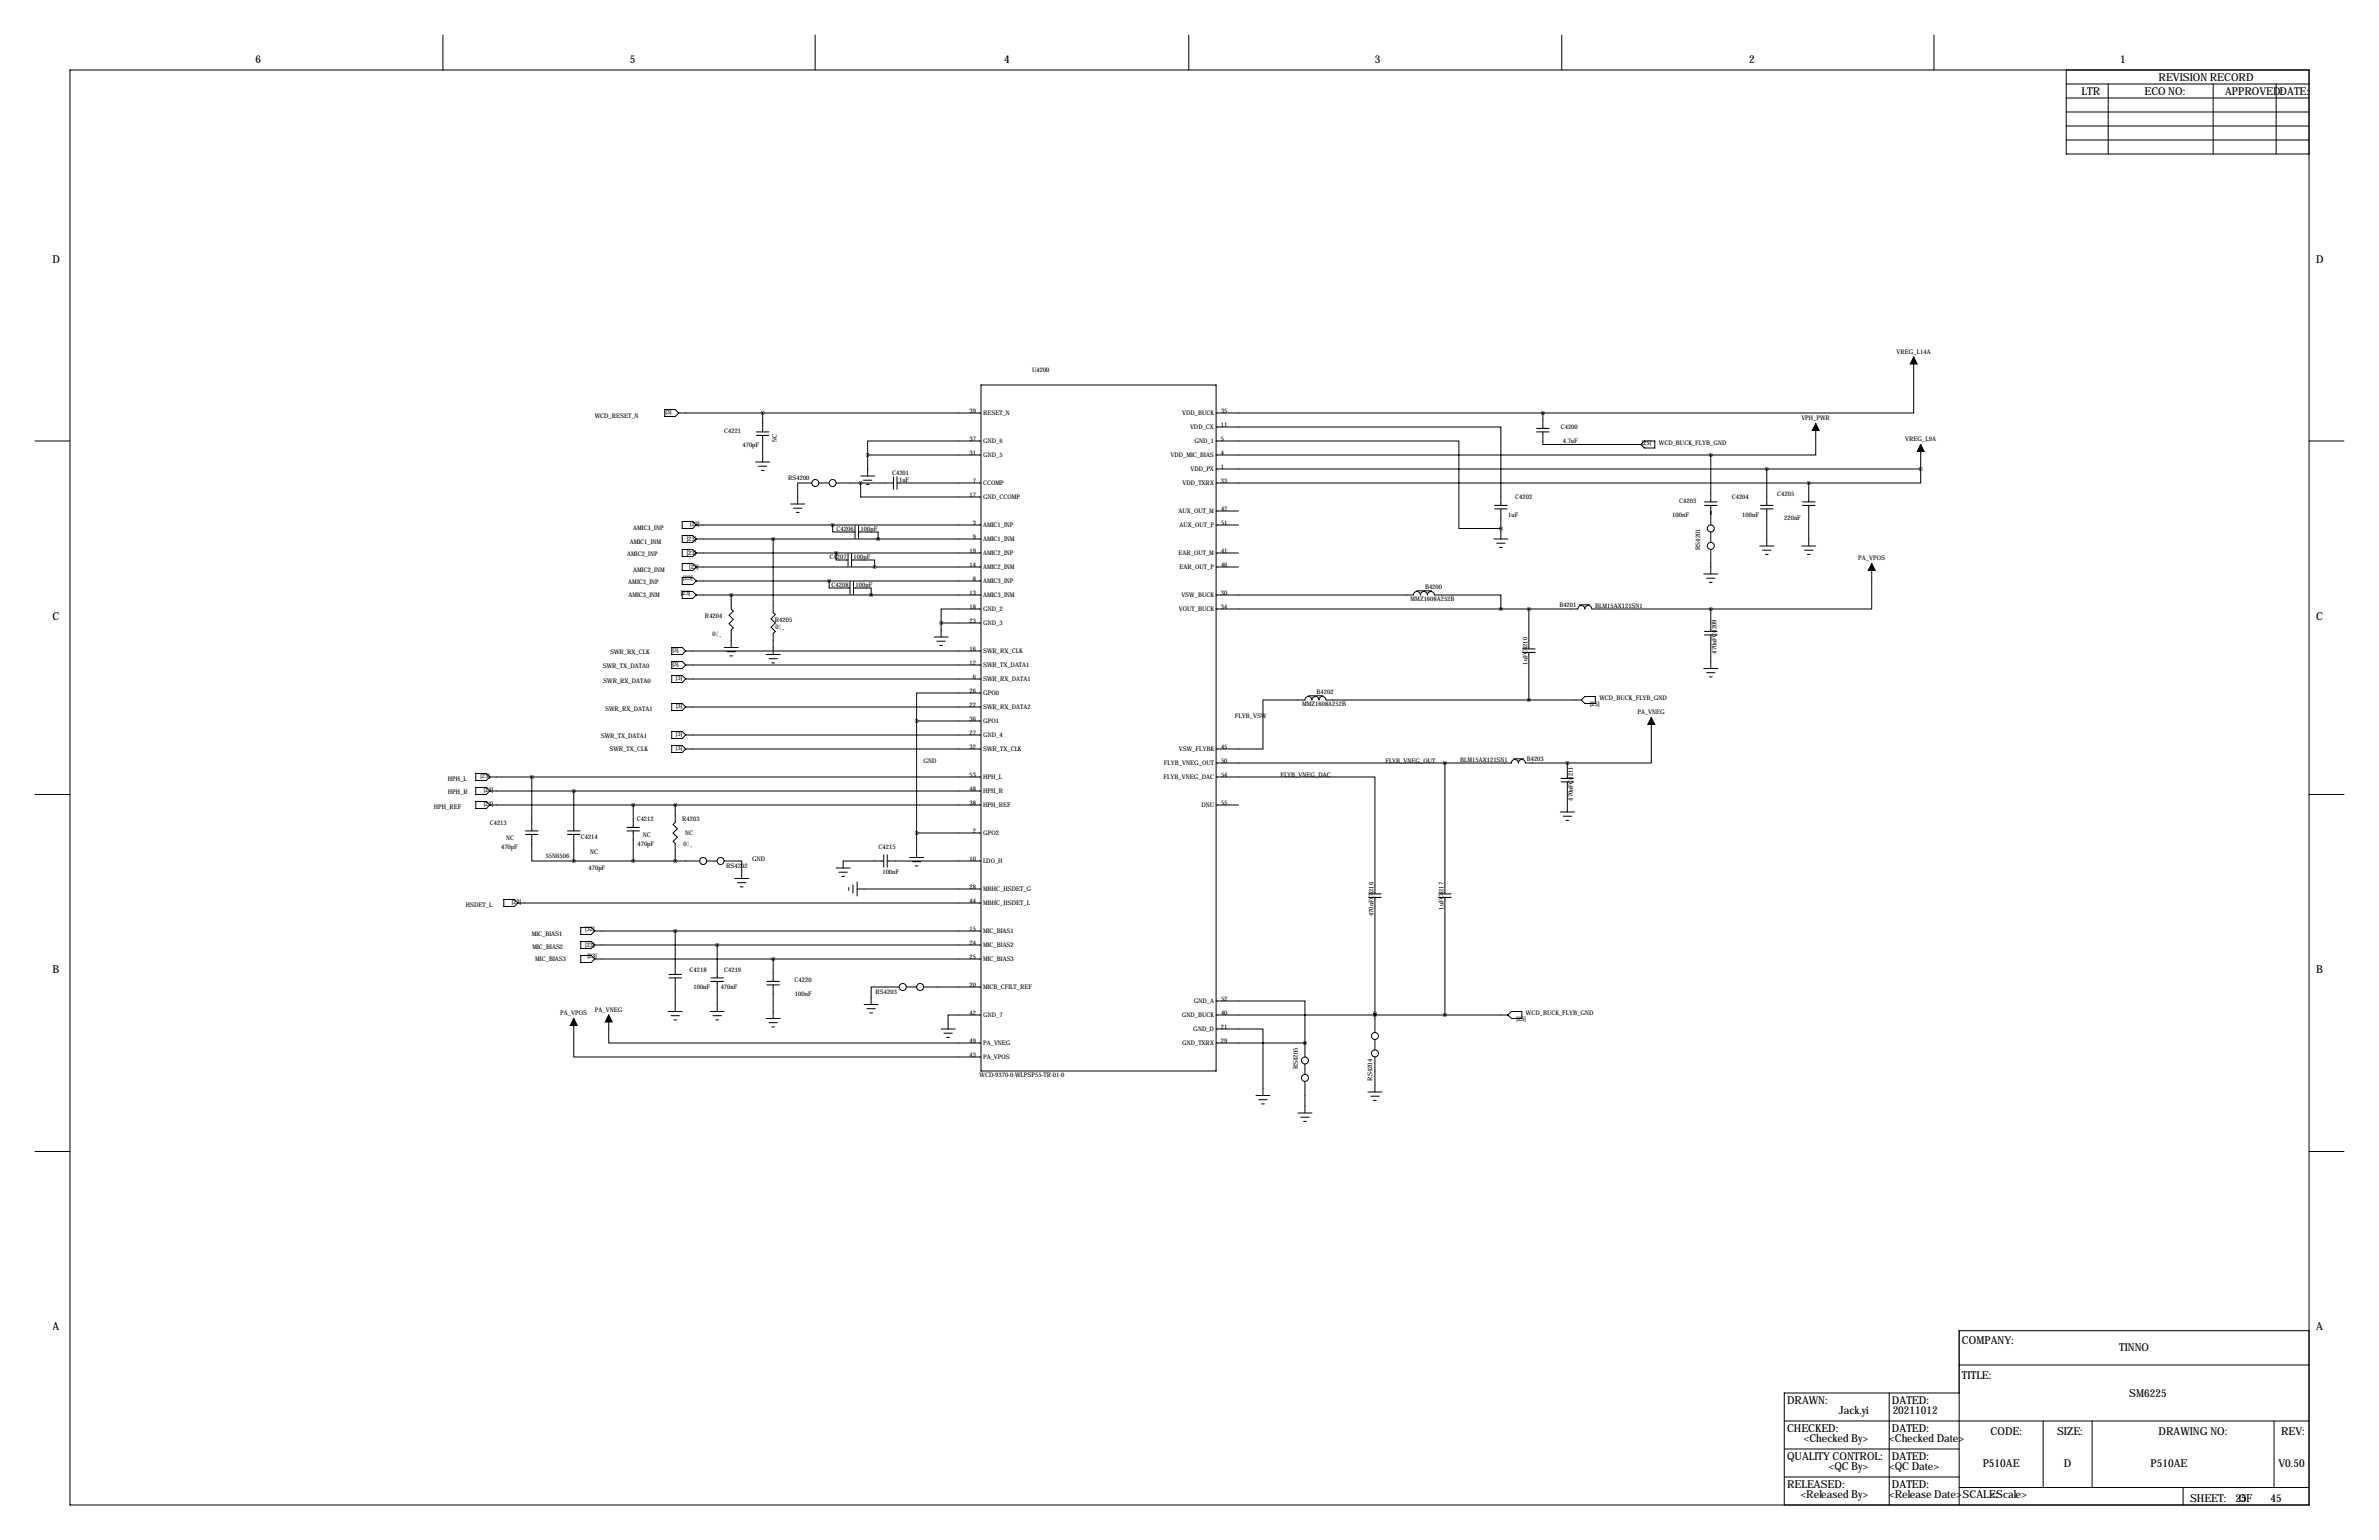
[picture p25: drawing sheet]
<svg xmlns="http://www.w3.org/2000/svg" width="864mm" height="559mm" viewBox="0 0 864 559" stroke-linecap="round" stroke-linejoin="round" font-family="sans-serif">
<defs><g id="words">
<g font-size="4">
<text x="92.7" y="22.9">6</text>
<text x="228.6" y="22.9">5</text>
<text x="364.5" y="22.9">4</text>
<text x="499.1" y="22.9">3</text>
<text x="635" y="22.9">2</text>
<text x="769.6" y="22.9">1</text>
<text x="783.6" y="29.2">REVISION RECORD</text>
<text x="755.6" y="34.3">LTR</text>
<text x="778.5" y="34.3">ECO NO:</text>
<text x="807.7" y="34.3">APPROVED:DATE:</text>
<text x="19" y="95.3">D</text>
<text x="840.7" y="95.3">D</text>
<text x="19" y="224.8">C</text>
<text x="840.7" y="224.8">C</text>
<text x="19" y="353.1">B</text>
<text x="840.7" y="353.1">B</text>
<text x="19" y="482.6">A</text>
<text x="840.7" y="482.6">A</text>
<text x="712.2" y="487.7">COMPANY:</text>
<text x="769.2" y="490.3">TINNO</text>
<text x="712.2" y="500.4">TITLE:</text>
<text x="648.7" y="509.3">DRAW</text>
<text x="660.1" y="509.3">N:</text>
<text x="686.8" y="509.3">DATED:</text>
<text x="773" y="506.8">SM6225</text>
<text x="667.5" y="513.1">Jack.yi</text>
<text x="687.1" y="513.1">20211012</text>
<text x="648.7" y="519.4">CHECKED:</text>
<text x="686.8" y="519.4">DATED:</text>
<text x="722.6" y="520.7">CODE:</text>
<text x="746.8" y="520.7">SIZE:</text>
<text x="783.6" y="520.7">DRAW</text>
<text x="794.9" y="520.7">ING NO:</text>
<text x="828" y="520.7">REV:</text>
<text x="654.8" y="523.3">&lt;Checked By&gt;</text>
<text x="685.8" y="523.3">&lt;Checked Date&gt;</text>
<text x="648.7" y="529.6">QUALITY CONTROL:</text>
<text x="663.9" y="533.5">&lt;QC By&gt;</text>
<text x="685.8" y="533.5">&lt;QC Date&gt;</text>
<text x="686.8" y="529.6">DATED:</text>
<text x="719.7" y="532.2">P510AE</text>
<text x="749.2" y="532.2">D</text>
<text x="780.7" y="532.2">P510AE</text>
<text x="827.1" y="532.2">V0.50</text>
<text x="648.7" y="539.8">RELEASED:</text>
<text x="686.8" y="539.8">DATED:</text>
<text x="653.7" y="543.6">&lt;Released By&gt;</text>
<text x="685.8" y="543.6">&lt;Release Date&gt;SCALE:</text>
<text x="722.6" y="543.6">&lt;Scale&gt;</text>
<text x="795" y="544.8">SHEET:</text>
<text x="811.5" y="544.9">25</text>
<text x="812.7" y="544.8">OF</text>
<text x="824.2" y="544.9">45</text>
</g>
<g font-size="2.3">
<text x="688.5" y="128.3">VREG_L14A</text>
<text x="374.7" y="135.1">U4200</text>
<text x="352" y="149.9">39</text>
<text x="443.2" y="149.9">35</text>
<text x="215.9" y="151.7">W</text>
<text x="217.9" y="151.7">CD_RESET_N</text>
<text x="241.6" y="150.1">[3]</text>
<text x="356.9" y="150.6">RESET_N</text>
<text x="429.1" y="150.6">VDD_BUCK</text>
<text x="432" y="155.7">VDD_CX</text>
<text x="443.2" y="154.9">11</text>
<text x="566.6" y="155.7">C4200</text>
<text x="653.9" y="152.4">VPH_PW</text>
<text x="662.7" y="152.4">R</text>
<text x="262.9" y="157">C4221</text>
<text x="281.9" y="160.4" transform="rotate(-90 281.9 160.4)">NC</text>
<text x="352" y="160">37</text>
<text x="356.9" y="160.8">GND_6</text>
<text x="433.6" y="160.8">GND_1</text>
<text x="443.2" y="160">5</text>
<text x="567.4" y="160.8">4.7uF</text>
<text x="596" y="161.6">[25]</text>
<text x="602.2" y="161.3">W</text>
<text x="604.2" y="161.3">CD_BUCK_FLYB_GND</text>
<text x="691.6" y="160">VREG_L9A</text>
<text x="269.5" y="162.1">470pF</text>
<text x="352" y="165.1">31</text>
<text x="356.9" y="165.9">GND_5</text>
<text x="424.9" y="165.9">VDD_MIC_BIAS</text>
<text x="443.2" y="165.1">4</text>
<text x="323.8" y="172.2">C4201</text>
<text x="432.1" y="170.9">VDD_PX</text>
<text x="443.2" y="170.2">1</text>
<text x="286.1" y="174.2">RS4200</text>
<text x="326.4" y="174.8">1uF</text>
<text x="353.1" y="175.3">7</text>
<text x="356.9" y="176">CCOMP</text>
<text x="429.2" y="176">VDD_TXRX</text>
<text x="443.2" y="175.3">33</text>
<text x="645.2" y="179.8">C4205</text>
<text x="351.9" y="180.3">17</text>
<text x="356.9" y="181.1">GND_CCOMP</text>
<text x="443.2" y="185.4">47</text>
<text x="550.1" y="181.1">C4202</text>
<text x="609.6" y="182.4">C4203</text>
<text x="628.6" y="181.1">C4204</text>
<text x="250.6" y="190.8">[23]</text>
<text x="353.1" y="190.5">3</text>
<text x="356.9" y="191.3">AMIC1_INP</text>
<text x="427.8" y="186.2">AUX_OUT_M</text>
<text x="428.2" y="191.3">AUX_OUT_P</text>
<text x="443.2" y="190.5">51</text>
<text x="547.5" y="187.5">1uF</text>
<text x="607.1" y="187.5">100nF</text>
<text x="632.5" y="187.5">100nF</text>
<text x="647.7" y="188.7">220nF</text>
<text x="228.6" y="197.4">AMIC1_INM</text>
<text x="229.9" y="192.3">AMIC1_INP</text>
<text x="249.3" y="196.4">[23]</text>
<text x="303.7" y="192.5">C4206</text>
<text x="312.4" y="192.5">100pF</text>
<text x="353.1" y="195.6">9</text>
<text x="356.9" y="196.3">AMIC1_INM</text>
<text x="227.7" y="201.7">AMIC2_INP</text>
<text x="249.3" y="201.5">[23]</text>
<text x="301.1" y="202.7">C4207</text>
<text x="309.9" y="202.7">100pF</text>
<text x="351.9" y="200.7">19</text>
<text x="356.9" y="201.4">AMIC2_INP</text>
<text x="427.8" y="201.4">EAR_OUT_M</text>
<text x="443.2" y="200.7">41</text>
<text x="617.2" y="199.5" transform="rotate(-90 617.2 199.5)">RS4201</text>
<text x="674.5" y="203.2">PA_VPOS</text>
<text x="229.9" y="207.6">AMIC2_INM</text>
<text x="250.2" y="206.3">[23]</text>
<text x="351.9" y="205.7">14</text>
<text x="356.9" y="206.5">AMIC2_INM</text>
<text x="428.2" y="206.5">EAR_OUT_P</text>
<text x="443.2" y="205.7">46</text>
<text x="228.1" y="211.9">AMIC3_INP</text>
<text x="248" y="210.4">[23]</text>
<text x="301.9" y="212.9">C4208</text>
<text x="310.6" y="212.9">100pF</text>
<text x="351.9" y="215.9">13</text>
<text x="353.1" y="210.8">8</text>
<text x="356.9" y="211.6">AMIC3_INP</text>
<text x="443.2" y="215.9">30</text>
<text x="517.3" y="213.6">B4200</text>
<text x="228.1" y="216.8">AMIC3_INM</text>
<text x="247.2" y="216.1">[23]</text>
<text x="351.9" y="221">18</text>
<text x="356.9" y="216.7">AMIC3_INM</text>
<text x="356.9" y="221.7">GND_2</text>
<text x="427.9" y="221.7">VOUT_BUCK</text>
<text x="428.8" y="216.7">VSW</text>
<text x="433.7" y="216.7">_BUCK</text>
<text x="443.2" y="221">34</text>
<text x="512.1" y="218.2">MMZ1608A252B</text>
<text x="566.1" y="220.2">B4201</text>
<text x="579.1" y="220.5">BLM15AX121SN1</text>
<text x="255.9" y="224.3">R4204</text>
<text x="281.3" y="225.6">R4205</text>
<text x="352" y="226.1">23</text>
<text x="356.9" y="226.8">GND_3</text>
<text x="258.7" y="230.6">0¦¸</text>
<text x="281.6" y="228.1">0¦¸</text>
<text x="221.5" y="237.4">SW</text>
<text x="224.9" y="237.4">R_RX_CLK</text>
<text x="244.1" y="236.5">[3]</text>
<text x="351.9" y="236.2">16</text>
<text x="356.9" y="237">SW</text>
<text x="360.3" y="237">R_RX_CLK</text>
<text x="623.1" y="237.2" transform="rotate(-90 623.1 237.2)">470nFC4209</text>
<text x="218.8" y="242.5">SW</text>
<text x="222.3" y="242.5">R_TX_DATA0</text>
<text x="244.1" y="241.6">[3]</text>
<text x="351.9" y="241.3">12</text>
<text x="356.9" y="242.1">SW</text>
<text x="360.3" y="242.1">R_TX_DATA1</text>
<text x="554.5" y="241.2" transform="rotate(-90 554.5 241.2)">1uFC4210</text>
<text x="219" y="248">SW</text>
<text x="222.4" y="248">R_RX_DATA0</text>
<text x="245.4" y="246.6">[3]</text>
<text x="352" y="251.5">26</text>
<text x="353.1" y="246.4">6</text>
<text x="356.9" y="247.1">SW</text>
<text x="360.3" y="247.1">R_RX_DATA1</text>
<text x="477.9" y="251.7">B4202</text>
<text x="219.7" y="257.8">SW</text>
<text x="223.1" y="257.8">R_RX_DATA1</text>
<text x="245.4" y="256.8">[3]</text>
<text x="352" y="256.5">22</text>
<text x="356.9" y="257.3">SW</text>
<text x="356.9" y="252.2">GPO0</text>
<text x="360.3" y="257.3">R_RX_DATA2</text>
<text x="472.7" y="256.3">MMZ1608A252B</text>
<text x="577.2" y="256">[25]</text>
<text x="580.6" y="254">W</text>
<text x="582.6" y="254">CD_BUCK_FLYB_GND</text>
<text x="352" y="261.6">36</text>
<text x="356.9" y="262.4">GPO1</text>
<text x="448.3" y="260.4">FLYB_VSW</text>
<text x="594.4" y="259.1">PA_VNEG</text>
<text x="218.1" y="267.8">SW</text>
<text x="221.5" y="267.8">R_TX_DATA1</text>
<text x="245.4" y="267">[3]</text>
<text x="352" y="266.7">27</text>
<text x="356.9" y="267.5">GND_4</text>
<text x="221.3" y="272.3">SW</text>
<text x="224.7" y="272.3">R_TX_CLK</text>
<text x="245.4" y="272">[3]</text>
<text x="352" y="271.8">32</text>
<text x="356.9" y="272.5">SW</text>
<text x="360.3" y="272.5">R_TX_CLK</text>
<text x="427.9" y="272.5">VSW</text>
<text x="432.8" y="272.5">_FLYBK</text>
<text x="443.2" y="271.8">45</text>
<text x="335.3" y="276.9">GND</text>
<text x="352" y="281.9">53</text>
<text x="422.5" y="277.6">FLYB_VNEG_OUT</text>
<text x="443.2" y="276.9">50</text>
<text x="443.2" y="281.9">54</text>
<text x="464.8" y="281.9">FLYB_VNEG_DAC</text>
<text x="502.9" y="276.9">FLYB_VNEG_OUT</text>
<text x="530.1" y="276.4">BLM15AX121SN1</text>
<text x="554.2" y="276.1">B4203</text>
<text x="162.6" y="283.2">HPH_L</text>
<text x="174.4" y="282.2">[23]</text>
<text x="175.6" y="287.3">[23]</text>
<text x="352" y="287">48</text>
<text x="356.9" y="287.8">HPH_R</text>
<text x="356.9" y="282.7">HPH_L</text>
<text x="422.4" y="282.7">FLYB_VNEG_DAC</text>
<text x="157.5" y="293.4">HPH_REF</text>
<text x="162.6" y="288.3">HPH_R</text>
<text x="175.6" y="292.4">[23]</text>
<text x="352" y="292.1">38</text>
<text x="356.9" y="292.9">HPH_REF</text>
<text x="436.1" y="292.9">DNU</text>
<text x="443.2" y="292.1">55</text>
<text x="571" y="290.5" transform="rotate(-90 571 290.5)">470nFC4211</text>
<text x="177.8" y="299.2">C4213</text>
<text x="231.1" y="297.9">C4212</text>
<text x="247.6" y="297.9">R4203</text>
<text x="183.8" y="304.8">NC</text>
<text x="210.8" y="304.3">C4214</text>
<text x="233.3" y="303.5">NC</text>
<text x="248.7" y="303">NC</text>
<text x="353.1" y="302.3">2</text>
<text x="356.9" y="303">GPO2</text>
<text x="181.9" y="308.1">470pF</text>
<text x="198.1" y="311.4">$5N6506</text>
<text x="214.3" y="309.9">NC</text>
<text x="231.4" y="306.8">470pF</text>
<text x="248.2" y="306.8">0¦¸</text>
<text x="318.9" y="308.1">C4215</text>
<text x="213.6" y="315.7">470pF</text>
<text x="263.7" y="315">RS4202</text>
<text x="273" y="312.4">GND</text>
<text x="320.3" y="317">100nF</text>
<text x="351.9" y="312.4">10</text>
<text x="356.9" y="313.2">LDO_H</text>
<text x="352" y="322.6">28</text>
<text x="356.9" y="323.3">MBHC_HSDET_G</text>
<text x="169.1" y="328.9">HSDET_L</text>
<text x="185.8" y="327.9">[23]</text>
<text x="352" y="327.7">44</text>
<text x="356.9" y="328.4">MBHC_HSDET_L</text>
<text x="498.6" y="332.5" transform="rotate(-90 498.6 332.5)">470nFC4216</text>
<text x="524" y="330.1" transform="rotate(-90 524 330.1)">1uFC4217</text>
<text x="193" y="339.7">MIC_BIAS1</text>
<text x="212.5" y="337.9">[32]</text>
<text x="351.9" y="337.8">15</text>
<text x="356.9" y="338.6">MIC_BIAS1</text>
<text x="193.3" y="344.2">MIC_BIAS2</text>
<text x="212.5" y="343.7">[23]</text>
<text x="213.2" y="347.8">[23]</text>
<text x="352" y="342.9">24</text>
<text x="352" y="348">25</text>
<text x="356.9" y="343.7">MIC_BIAS2</text>
<text x="194.3" y="348.5">MIC_BIAS3</text>
<text x="250.3" y="352.6">C4218</text>
<text x="262.9" y="352.6">C4219</text>
<text x="356.9" y="348.7">MIC_BIAS3</text>
<text x="251.7" y="358.9">100nF</text>
<text x="261.6" y="358.9">470nF</text>
<text x="288.4" y="356.4">C4220</text>
<text x="352" y="358.1">20</text>
<text x="356.9" y="358.9">MICB_CFILT_REF</text>
<text x="288.6" y="361.4">100nF</text>
<text x="317.9" y="360.7">RS4203</text>
<text x="433.3" y="364">GND_A</text>
<text x="443.2" y="363.2">52</text>
<text x="203.4" y="368.3">PA_VPOS</text>
<text x="215.9" y="367">PA_VNEG</text>
<text x="352" y="368.3">42</text>
<text x="356.9" y="369.1">GND_7</text>
<text x="429" y="369.1">GND_BUCK</text>
<text x="443.2" y="368.3">40</text>
<text x="550.5" y="370.3">[25]</text>
<text x="554" y="368.3">W</text>
<text x="555.9" y="368.3">CD_BUCK_FLYB_GND</text>
<text x="433.2" y="374.1">GND_D</text>
<text x="443.2" y="373.4">21</text>
<text x="352" y="383.5">43</text>
<text x="352" y="378.5">49</text>
<text x="356.9" y="379.2">PA_VNEG</text>
<text x="429.1" y="379.2">GND_TXRX</text>
<text x="443.2" y="378.5">29</text>
<text x="356.9" y="384.3">PA_VPOS</text>
<text x="471.2" y="388" transform="rotate(-90 471.2 388)">RS4205</text>
<text x="355.6" y="390.7">W</text>
<text x="357.6" y="390.7">CD-9370-0-W</text>
<text x="370.5" y="390.7">LPSP55-TR-01-0</text>
<text x="498.1" y="392.1" transform="rotate(-90 498.1 392.1)">RS4204</text>
</g>
</g></defs>
<g fill="none" stroke="#000" stroke-width=".36">
<path d="M160.8 12.7v12.7M295.9 12.7v12.7M431.5 12.7v12.7M566.9 12.7v12.7M702.1 12.7v12.7M25.4 25.4h812.8v520.7h-812.8zM750.1 35.6h88.1M750.1 30.5h88.1M750.1 25.4v30.5h88.1M765.3 30.5v25.4M803.4 30.5v25.4M826.3 30.5v25.4"/>
<path d="M750.1 50.8h88.1M750.1 45.7h88.1M750.1 40.6h88.1M356.1 139.7h85.4v248.9h-85.4zM694.7 129.5v20.4h-134.6M241.3 148.6h3.8l1.3 1.3-1.3 1.2h-3.8zM246.4 149.9h109.7M274.6 156.7h4.5M274.6 158h4.5M276.9 149.9v6.8M276.9 158v9.6M441.5 154.9h103.3v28.5"/>
<path d="M557.8 156.7h4.6M557.8 155.4h4.6M560.1 156.7v4.6h35.5M560.1 149.9v5.5M560.1 149.9h-118.6M659.1 153.7v11.4h-38.1M12.7 160h12.7M274.3 167.6h5.1M275.3 169.2h3.1M276.4 170.7h1M294.6 175.3h-5v7.6M297.2 175.3h3.8"/>
<path d="M303.5 175.3h20.9M312.4 175.3v5h43.7M312.4 172.7h5.1M313.4 174.2h3.1M314.5 175.8h1M315 165.1h41.1M315 165.1v7.6M324.4 173v4.5M325.6 173v4.5M325.6 175.3h30.5M356.1 160h-41.1v5.1M441.5 160h88.1v31.8h15.2"/>
<path d="M441.5 165.1h179.5M595.6 161.3l1.3-1.3h3.8v2.6h-3.8zM621 165.1v17M641.3 170.2v13.2M656.6 175.3v6.8M656.6 175.3h-215.1M697.2 170.2v5.1h-40.6M697.2 170.2h-255.7M697.2 161.3v8.9M838.2 160h12.7M247.6 189.2h3.9l1.2 1.3-1.2 1.3h-3.9zM247.6 194.3h3.9l1.2 1.3-1.2 1.3h-3.9z"/>
<path d="M247.6 199.4h3.9l1.2 1.3-1.2 1.2h-3.9zM252.7 190.5h103.4M252.7 195.6h103.4M280.7 195.6v26.6l.7 .8-1.5 1.5 1.5 1.6-1.5 1.5 1.5 1.5-.7 .8v7.6M287 182.9h5.1M288 184.4h3.1M289.1 185.9h1M302.3 190.5v2.5h8.1M310.4 190.8v4.5M311.7 193h7.1v2.6M311.7 190.8v4.5M441.5 190.5h8.1"/>
<path d="M441.5 185.4h8.1M542.3 195.6h5.1M542.5 183.4h4.6M542.5 184.7h4.6M543.3 197.1h3.1M544.3 198.6h1M544.8 184.7v10.9M618.7 183.4h4.6M618.7 182.1h4.6M621 183.4v7.1M621 193v3.8M621 199.4v8.9"/>
<path d="M638.8 198.1h5.1M639.1 183.4h4.5M639.1 184.7h4.5M639.8 199.6h3.1M641.3 184.7v13.4M654 198.1h5.1M654.3 183.4h4.6M654.3 182.1h4.6M655.1 199.6h3M656.6 183.4v14.7M247.6 214.6h3.9l1.2 1.3-1.2 1.3h-3.9zM247.6 204.5h3.9l1.2 1.2-1.2 1.3h-3.9z"/>
<path d="M247.6 209.5h3.9l1.2 1.3-1.2 1.3h-3.9zM252.7 200.7h103.4M252.7 205.7h103.4M252.7 210.8h103.4M252.7 215.9h103.4M265.4 215.9v5.1l.8 .7-1.5 1.6 1.5 1.5-1.5 1.5 1.5 1.5-.8 .8v6.3M301 210.8v2.6h7.6M303.5 200.7v2.5h4.3M307.8 200.9v4.6M308.6 211.1v4.5M309.1 200.9v4.6M309.1 203.2h8.4v2.5"/>
<path d="M309.8 211.1v4.5M309.8 213.4h6.4v2.5M441.5 215.9h71.6a1.27 1.27 0 0 1 1.2-1.3 1.27 1.27 0 0 1 1.3 1.3 1.27 1.27 0 0 1 1.3-1.3 1.27 1.27 0 0 1 1.3 1.3 1.27 1.27 0 0 1 1.2-1.3 1.27 1.27 0 0 1 1.3 1.3h24.1v5.1M441.5 200.7h8.1M441.5 205.7h8.1M514.3 214.4h5.4M573.3 219.5h3.8M618.5 208.3h5.1M619.5 209.8h3.1M620.5 211.3h1M640.8 201.2h1.1M656.1 201.2h1"/>
<path d="M679.4 204.5v16.5h-58.4M243.8 234.9h3.8l1.3 1.3-1.3 1.3h-3.8zM248.9 236.2h107.2M262.9 234.9h5.1M263.9 236.5h3.1M264.9 238h1M278.1 237.5h5.1M279.1 239h3.1M339.1 231.1h5.1M340.1 232.7h3.1M341.1 234.2h1M341.6 226.1v5"/>
<path d="M356.1 221h-14.5v5.1M356.1 226.1h-14.5M552.7 236.7h4.6M552.7 235.5h4.6M555 236.7v17.3M555 221v14.5M618.7 230.4h4.6M618.7 229.1h4.6M621 221h-43.2a1.27 1.27 0 0 0-1.2-1.3 1.27 1.27 0 0 0-1.3 1.3 1.27 1.27 0 0 0-1.3-1.3 1.27 1.27 0 0 0-1.2 1.3h-131.3M621 221v8.1M621 230.4v12.2M243.8 240h3.8l1.3 1.3-1.3 1.3h-3.8z"/>
<path d="M243.8 245.1h3.8l1.3 1.3-1.3 1.3h-3.8zM243.8 255.3h3.8l1.3 1.2-1.3 1.3h-3.8zM248.9 241.3h107.2M248.9 246.4h107.2M248.9 256.5h107.2M280.2 240.5h1M356.1 251.5h-23.4v10.1M475 252.5h5.3M574 254h-92.7a1.27 1.27 0 0 0-1.2-1.3 1.27 1.27 0 0 0-1.3 1.3 1.27 1.27 0 0 0-1.3-1.3 1.27 1.27 0 0 0-1.3 1.3 1.27 1.27 0 0 0-1.2-1.3 1.27 1.27 0 0 0-1.3 1.3h-15.2v17.8h-17M574 254l1.3-1.3h3.8v2.6h-3.8zM618.5 242.6h5.1M619.5 244.1h3.1"/>
<path d="M620.5 245.6h1M243.8 265.4h3.8l1.3 1.3-1.3 1.3h-3.8zM243.8 270.5h3.8l1.3 1.3-1.3 1.3h-3.8zM248.9 266.7h107.2M248.9 271.8h107.2M332.7 261.6v49.5M356.1 261.6h-23.4M441.5 276.9h107.1a1.27 1.27 0 0 1 1.3-1.3 1.27 1.27 0 0 1 1.3 1.3 1.27 1.27 0 0 1 1.2-1.3 1.27 1.27 0 0 1 1.3 1.3h15.3M524.5 276.9v47.5M549.4 275.3h3.8M569 276.9v5.5M599.4 260.4v16.5h-30.4"/>
<path d="M12.7 288.3h12.7M172.7 285.7h3.8l1.3 1.3-1.3 1.3h-3.8zM172.7 280.7h3.8l1.3 1.2-1.3 1.3h-3.8zM172.7 290.8h3.8l1.3 1.3-1.3 1.3h-3.8zM177.8 281.9h178.3M177.8 287h178.3M177.8 292.1h178.3M193 281.9v19.6M208.3 287v14.5M229.9 292.1v8.1M245.1 292.1v6.3l-.8 .8 1.6 1.5-1.6 1.6 1.6 1.5-1.6 1.5 .8 .8v6.3M441.5 281.9h57.6v42.5"/>
<path d="M441.5 292.1h8.1M566.4 294.6h5.1M566.7 283.7h4.5M566.7 282.4h4.5M567.4 296.2h3.1M568.5 297.7h1M569 283.7v10.9M838.2 288.3h12.7M190.8 301.5h4.5M190.8 302.8h4.5M193 302.8v9.6h15.3M206 301.5h4.6"/>
<path d="M206 302.8h4.6M208.3 302.8v9.6M227.6 301.5h4.6M227.6 300.2h4.6M229.9 301.5v10.9M254 312.4h-45.7M256.5 312.4h3.8M262.9 312.4h6.3v6.4M266.7 318.8h5.1M303.5 315h5.1M304.5 316.5h3.1M305.6 318h1"/>
<path d="M320.8 310.1v4.6M320.8 312.4h-14.7v2.6M322.1 310.1v4.6M322.1 312.4h34M330.2 311.1h5.1M331.2 312.7h3.1M332.2 314.2h1M332.7 302.3h23.4M182.9 326.4h3.8l1.3 1.3-1.3 1.2h-3.8zM188 327.7h168.1M210.8 336.5h3.8l1.3 1.3-1.3 1.3h-3.8zM215.9 337.8h140.2"/>
<path d="M245.1 337.8v15.8M267.7 320.3h3.1M268.7 321.8h1M308.1 322.1v1M309.6 321.1v3M311.1 320v5.1M311.2 322.6h44.9M496.8 325.6h4.6M496.8 324.4h4.6M499.1 325.6v49M522.2 325.6h4.6M522.2 324.4h4.6"/>
<path d="M524.5 325.6v42.7M210.8 346.7h3.8l1.3 1.3-1.3 1.3h-3.8zM210.8 341.6h3.8l1.3 1.3-1.3 1.3h-3.8zM215.9 342.9h140.2M215.9 348h140.2M242.8 354.8h4.6M242.8 353.6h4.6M245.1 354.8v12.2M258.1 354.8h4.5M258.1 356.1h4.5M260.3 342.9v11.9M260.3 356.1v10.9"/>
<path d="M278.4 357.4h4.6M278.4 356.1h4.6M280.7 348v8.1M280.7 357.4v12.2M326.4 358.1h-10.2v6.4M328.9 358.1h3.8M335.3 358.1h20.8M208.3 369.6v13.9h147.8M221 368.3v10.2h135.1M242.6 367h5M243.6 368.6h3M244.6 370.1h1"/>
<path d="M257.8 367h5.1M258.8 368.6h3.1M259.8 370.1h1.1M278.1 369.6h5.1M279.1 371.1h3.1M280.2 372.6h1M313.7 364.5h5.1M314.7 366h3.1M315.7 367.5h1M341.6 373.4h5.1M342.6 374.9h3.1M343.7 376.4h1"/>
<path d="M356.1 368.3h-11.9v5.1M441.5 363.2h32.2v15.3M441.5 373.4h17v24.1M441.5 368.3h105.9M441.5 378.5h32.2M473.7 378.5h.1M473.7 378.5v5M499.1 377.2v3.8M547.4 368.3l1.2-1.3h3.9v2.6h-3.9zM455.9 397.5h5.1M456.9 399h3.1M473.7 386.1v3.8"/>
<path d="M473.7 392.4v11.5M496.6 396.2h5M497.6 397.8h3M498.6 399.3h1M499.1 383.5v12.7M12.7 417.8h12.7M458 400.6h1M471.2 403.9h5M472.2 405.4h3M473.2 406.9h1M838.2 417.8h12.7M711.2 495.3h127"/>
<path d="M838.2 482.9h-127v63.2M647.7 515.6h190.5M685.8 505.5v40.6M711.2 505.5h-63.5v40.6M741.7 515.6v24.1M759.5 515.6v24.1M825.5 515.6v24.1M647.7 535.9h63.5M647.7 525.8h63.5M711.2 539.8h127M792.5 539.8v6.3"/>
<circle cx="296" cy="175.3" r="1.27"/>
<circle cx="302.3" cy="175.3" r="1.27"/>
<circle cx="621" cy="191.8" r="1.27"/>
<circle cx="621" cy="198.1" r="1.27"/>
<circle cx="255.3" cy="312.4" r="1.27"/>
<circle cx="261.6" cy="312.4" r="1.27"/>
<circle cx="327.7" cy="358.1" r="1.27"/>
<circle cx="334" cy="358.1" r="1.27"/>
<circle cx="499.1" cy="375.9" r="1.27"/>
<circle cx="473.7" cy="384.8" r="1.27"/>
<circle cx="473.7" cy="391.1" r="1.27"/>
<circle cx="499.1" cy="382.2" r="1.27"/>
</g>
<path d="M694.7 129.5l1.3 2.6h-2.6zM659.1 153.7l1.3 2.5h-2.5zM697.2 161.3l1.3 2.5h-2.5zM679.4 204.5l1.3 2.5h-2.5zM599.4 260.3l1.3 2.6h-2.5zM208.3 369.6l1.3 2.5h-2.6zM221 368.3l1.3 2.5h-2.6z" fill="#000" stroke="#000" stroke-width=".36"/>
<path d="M560 149.9a.05 .05 0 0 0 .1 0 .05 .05 0 0 0-.1 0zM193 281.9a.05 .05 0 0 0 .1 0 .05 .05 0 0 0-.1 0zM554.9 221a.05 .05 0 0 0 .1 0 .05 .05 0 0 0-.1 0zM544.8 221a.05 .05 0 0 0 .1 0 .05 .05 0 0 0-.1 0zM208.2 287a.05 .05 0 0 0 .1 0 .05 .05 0 0 0-.1 0zM499.1 367.7a.05 .05 0 0 0 .1 0 .05 .05 0 0 0-.1 0zM524.5 368.3a.05 .05 0 0 0 .1 0 .05 .05 0 0 0-.1 0zM245.1 292.1a.05 .05 0 0 0 .1 0 .05 .05 0 0 0-.1 0zM229.8 292.1a.05 .05 0 0 0 .1 0 .05 .05 0 0 0-.1 0zM568.9 276.9a.05 .05 0 0 0 .1 0 .05 .05 0 0 0-.1 0zM621 221a.05 .05 0 0 0 .1 0 .05 .05 0 0 0-.1 0zM524.5 276.9a.05 .05 0 0 0 .1 0 .05 .05 0 0 0-.1 0zM312.4 175.3a.05 .05 0 0 0 .1 0 .05 .05 0 0 0-.1 0zM245.1 337.8a.05 .05 0 0 0 .1 0 .05 .05 0 0 0-.1 0zM229.8 312.4a.05 .05 0 0 0 .1 0 .05 .05 0 0 0-.1 0zM208.2 312.4a.05 .05 0 0 0 .1 0 .05 .05 0 0 0-.1 0zM280.6 348a.05 .05 0 0 0 .1 0 .05 .05 0 0 0-.1 0zM260.3 342.9a.05 .05 0 0 0 .1 0 .05 .05 0 0 0-.1 0zM554.9 254a.05 .05 0 0 0 .1 0 .05 .05 0 0 0-.1 0zM641.3 170.2a.05 .05 0 0 0 .1 0 .05 .05 0 0 0-.1 0zM314.9 165.1a.05 .05 0 0 0 .1 0 .05 .05 0 0 0-.1 0zM341.6 226.1a.05 .05 0 0 0 .1 0 .05 .05 0 0 0-.1 0zM332.7 261.6a.05 .05 0 0 0 .1 0 .05 .05 0 0 0-.1 0zM544.8 191.8a.05 .05 0 0 0 .1 0 .05 .05 0 0 0-.1 0zM499.1 368.3a.05 .05 0 0 0 .1 0 .05 .05 0 0 0-.1 0zM473.7 378.5a.05 .05 0 0 0 .1 0 .05 .05 0 0 0-.1 0zM302.2 190.5a.05 .05 0 0 0 .1 0 .05 .05 0 0 0-.1 0zM303.5 200.7a.05 .05 0 0 0 .1 0 .05 .05 0 0 0-.1 0zM300.9 210.8a.05 .05 0 0 0 .1 0 .05 .05 0 0 0-.1 0zM245.1 312.4a.05 .05 0 0 0 .1 0 .05 .05 0 0 0-.1 0zM318.7 195.6a.05 .05 0 0 0 .1 0 .05 .05 0 0 0-.1 0zM316.2 215.9a.05 .05 0 0 0 .1 0 .05 .05 0 0 0-.1 0zM332.7 302.3a.05 .05 0 0 0 .1 0 .05 .05 0 0 0-.1 0zM697.2 170.2a.05 .05 0 0 0 .1 0 .05 .05 0 0 0-.1 0zM265.4 215.9a.05 .05 0 0 0 .1 0 .05 .05 0 0 0-.1 0zM280.6 195.6a.05 .05 0 0 0 .1 0 .05 .05 0 0 0-.1 0zM276.8 149.9a.05 .05 0 0 0 .1 0 .05 .05 0 0 0-.1 0zM621 165.1a.05 .05 0 0 0 .1 0 .05 .05 0 0 0-.1 0zM656.5 175.3a.05 .05 0 0 0 .1 0 .05 .05 0 0 0-.1 0z" fill="#000" stroke="#000" stroke-width="1.3"/>
<use href="#words"/>
</svg>
